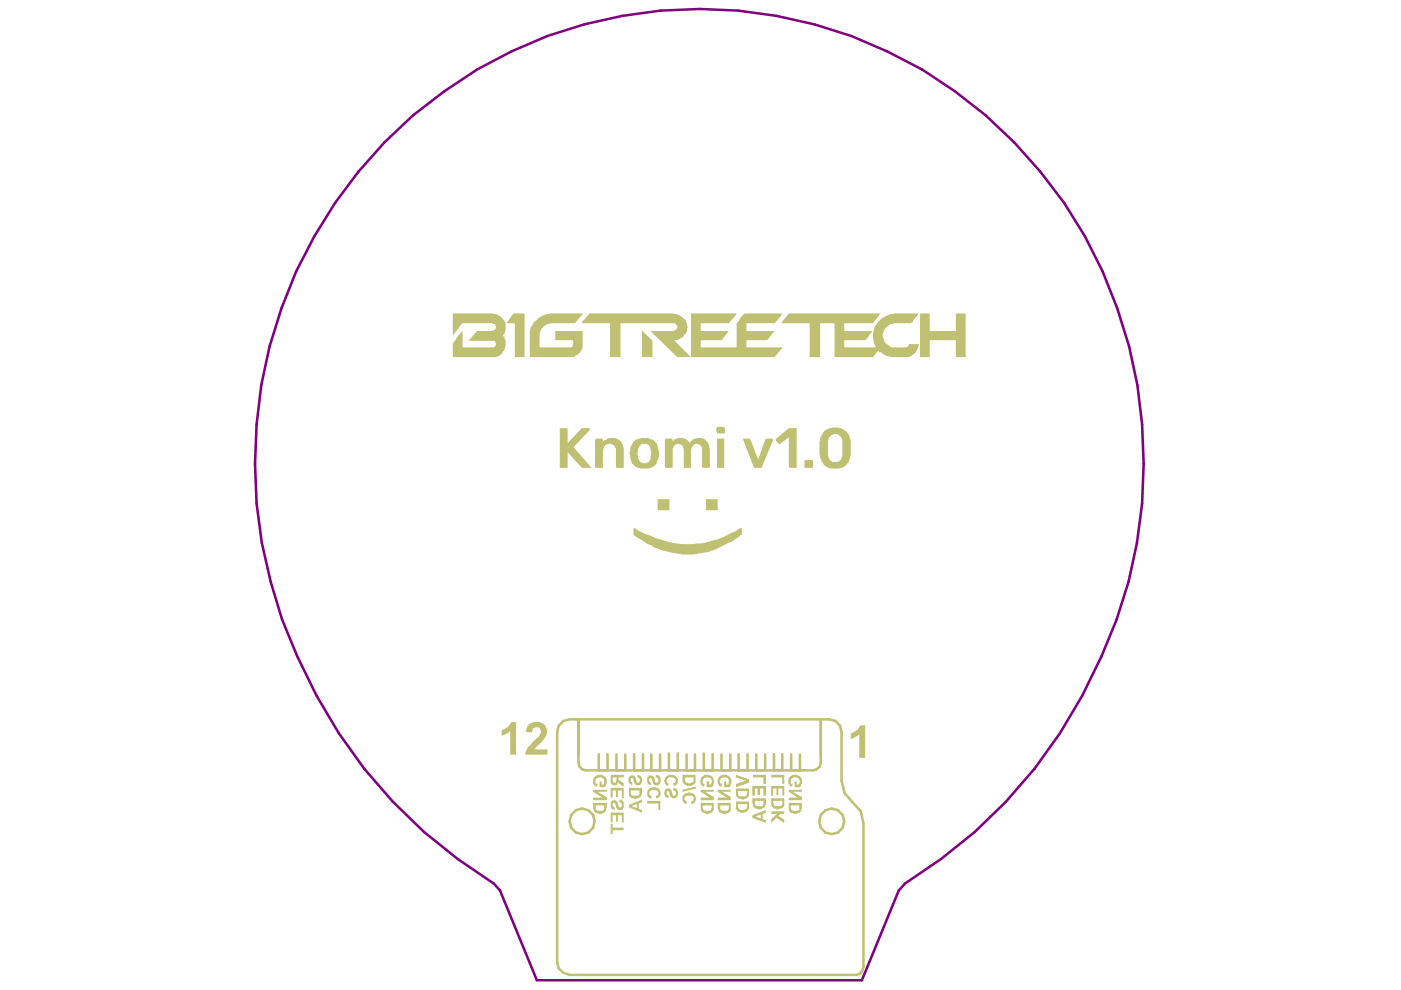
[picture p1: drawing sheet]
<svg xmlns="http://www.w3.org/2000/svg" width="297mm" height="210mm" viewBox="0 0 297 210" stroke-linecap="round" stroke-linejoin="round" font-family="sans-serif">
<g fill="none" stroke="#c0c073" stroke-width=".54">
<path d="M119.4 152.9l1.4-.4h55l1.3 .4 1 1 .3 1.3v10.4l.7 2.6 3.4 3.8 .6 2.6v30.4l-.3 .8-.5 .7-.8 .2h-60.7l-1.4-.4-.9-1-.4-1.3v-48.8l.4-1.3zM122.6 152.5v9.1l.3 .9 .5 .6 .8 .2h48.2l.7-.2 .7-.6 .2-.9v-9.1M126.9 159.9v3.4M128.8 159.9v3.4M130.7 160v3.3M132.6 160v3.3M134.4 159.9v3.4M136.3 159.9v3.4M138.1 160v3.3M140 160v3.3M141.8 159.8v3.5M143.7 159.8v3.5"/>
<path d="M145.6 160v3.3M147.3 160v3.3M149.2 159.8v3.5M151.1 159.9v3.4M153 160v3.3M154.8 160v3.3M156.6 159.9v3.4M158.5 159.9v3.4M160.4 160v3.3M162.2 160v3.3M164.1 159.9v3.4M165.9 159.9v3.4"/>
<path d="M167.7 160v3.3M169.6 160v3.3"/>
<circle cx="123.4" cy="174.1" r="2.69"/>
<circle cx="176.3" cy="174.2" r="2.69"/>
</g>
<g fill="#c0c073">
<path d="M180.4 155.4h.3l.9-.5 .9-1.1h.9v6.9h-1.2v-5l-1 .7-.8 .3z"/>
<path d="M144.7 167.5l2.9-.7v.4l-2.9 .7z"/>
<path d="M144.8 168.6a2.22 2.22 0 0 1 2-.5 .94 .94 0 0 1 .7 1h.1l-.1 .6a.98 .98 0 0 1-.9 .8l-.1-.6a.67 .67 0 0 0 .5-.8 .67 .67 0 0 0-.9-.4 .66 .66 0 0 0-.8 .3 .66 .66 0 0 0 .1 .8l.3 .1-.2 .6a1.33 1.33 0 0 1-.8-1.7h.1z"/>
<path d="M141.1 164.7a1.87 1.87 0 0 1 2.4 0 1.2 1.2 0 0 1-.6 1.9l-.3-.5 .6-.2v-.2h.1a1.06 1.06 0 0 0-.8-.9 1.06 1.06 0 0 0-1.1 .4 .56 .56 0 0 0 .4 .9l-.1 .5a1.15 1.15 0 0 1-.7-1.6z"/>
<path d="M141 167.5a.87 .87 0 0 1 .9-.3 .87 .87 0 0 1 .6 .8l.1 .6a.46 .46 0 0 0 .6 0 .46 .46 0 0 0 .1-.6l-.1-.3-.4-.1v-.6a1.12 1.12 0 0 1 .8 1.8 .8 .8 0 0 1-.9 .5 .8 .8 0 0 1-.6-.9h-.2l-.1-.7a.42 .42 0 0 0-.5 .2 .42 .42 0 0 0 .1 .5l.4 .3-.1 .6-.2-.2a.49 .49 0 0 1-.5-.5l-.2-.2z"/>
<path d="M167.4 164.7a1.67 1.67 0 0 1 2.5 .3 1.88 1.88 0 0 1-.3 1.9h-1.1v-1.2h.4v.7h.4v-.2a.53 .53 0 0 0 .2-.8 .79 .79 0 0 0-1-.6l-.6 .2v.1a.71 .71 0 0 0-.2 1l.4 .1-.2 .6a1.15 1.15 0 0 1-.7-1.7z"/>
<path d="M167.2 167.5h2.8v.4h-1.9l1.9 1.1v.7h-2.8v-.6h1.8l-1.8-1.2z"/>
<path d="M156 164.3l2.8 .9v.7l-2.8 1v-.7l2.1-.7-2.1-.7z"/>
<path d="M159.6 164.3h2.8v1.9h-.5v-1.4h-2.3z"/>
<path d="M159.5 166.6h2.9v2.1h-.5v-1.5h-.7v1.4h-.6v-1.4h-.5v1.5h-.6z"/>
<path d="M163.5 164.3h2.8v1.9h-.4v-1.4h-2.4z"/>
<path d="M163.5 166.6h2.8v2.1h-.4v-1.5h-.9v1.4h-.4v-1.4h-.7v1.5h-.4z"/>
<path d="M163.5 172h2.8v.6h-.9l-.4 .4 1.3 .8v.7l-1.7-1.1-1.1 1.1v-.8l1.3-1.1h-1.3z"/>
<path d="M148.6 165a1.59 1.59 0 0 1 2.6 0 1.88 1.88 0 0 1-.3 1.9h-1.1v-1.2h.6v.7h.2l.3-.6a1.03 1.03 0 0 0-1.4-1v.2a.52 .52 0 0 0-.5 .7l.1 .5h.3l-.1 .6h-.2a1.24 1.24 0 0 1-.5-1.7z"/>
<path d="M148.6 167.5h2.7v.4h-1.8l1.8 1.1v.7h-2.7v-.6h1.8l-1.8-1.2z"/>
<path d="M152.4 164.7a1.68 1.68 0 0 1 2.4 .1 1.74 1.74 0 0 1-.1 2.1h-1.1v-1.2h.4v.7h.4l.1-.3a.97 .97 0 0 0-.3-1.2 .97 .97 0 0 0-1.2 .1l-.3 .2v.3h-.1v.3h.1l.2 .4h.2l-.1 .6h-.3a1.51 1.51 0 0 1-.3-2.1z"/>
<path d="M152.2 167.5h2.7v.4h-1.8l1.8 1.1v.7h-2.7v-.6h1.9l-1.9-1.2z"/>
<path d="M137.2 164.8a.8 .8 0 0 1 .9-.4 .8 .8 0 0 1 .6 .7l.2 .3a.49 .49 0 0 0 .5 .5l.2-.1a.62 .62 0 0 0-.3-.8v-.2h-.3l.2-.5a1.1 1.1 0 0 1 .8 1.5 .88 .88 0 0 1-.6 .7 .88 .88 0 0 1-.9-.3l-.4-1.2a.42 .42 0 0 0-.5 .3 .42 .42 0 0 0 .3 .5l.2 .1v.6l-.7-.3v-.3h-.2z"/>
<path d="M137.4 167.5l.1-.2a1.72 1.72 0 0 1 2.1-.1l.4 .4 .1 .5-.1 .3a.98 .98 0 0 1-.8 .9v.1l-.2-.6 .6-.4v-.3a.98 .98 0 0 0-1.7-.4 .51 .51 0 0 0-.2 .6 .51 .51 0 0 0 .5 .4l-.1 .7a1.23 1.23 0 0 1-.7-1.8z"/>
<path d="M137.2 169.8h2.8v1.9h-.4v-1.3h-2.4z"/>
<path d="M126 164.7a1.54 1.54 0 0 1 1.6-.4 1.54 1.54 0 0 1 1.1 1.2v.6l-.5 .8h-1.1v-1.2h.4v.7h.5l.1-.3a.97 .97 0 0 0-.4-1.2 .97 .97 0 0 0-1.3 .2l-.1 .3a.56 .56 0 0 0 .4 .8l-.1 .6h-.3a1.51 1.51 0 0 1-.3-2.1z"/>
<path d="M125.7 167.5h3v.4h-2l2 1.1v.7h-3v-.6h2l-2-1.2z"/>
<path d="M129.5 167h2.7v2.3h-.4v-1.7h-.8v1.4h-.4v-1.4h-.7v1.5h-.4z"/>
<path d="M129.5 170.1a.72 .72 0 0 1 .7-.5 .72 .72 0 0 1 .7 .6h.1v.4h.1a.49 .49 0 0 0 .6 .6l.1-.1a.62 .62 0 0 0-.2-.9v-.1h-.3l.1-.6a1.1 1.1 0 0 1 .8 1.6 .84 .84 0 0 1-.9 .6 .84 .84 0 0 1-.7-.9l-.2-.4a.36 .36 0 0 0-.5 0 .36 .36 0 0 0 .1 .5l.3 .3v.5l-.3-.1a.57 .57 0 0 1-.5-.8z"/>
<path d="M129.5 172.3h2.7v2.1h-.4v-1.6h-.8v1.4h-.4v-1.4h-.7v1.6h-.4z"/>
<path d="M129.5 174.6h.4v.9h2.3v.5h-2.3v.9h-.4z"/>
<path d="M134.3 111.9a24.4 24.4 0 0 0 12.9 3.5l.3-.2a6.5 6.5 0 0 0 2.9-.4 18.9 18.9 0 0 0 4.9-1.9l.7-.3 .7-.5 .6-.2v1.5l-.4 .2-2 1.4-.5 .1a9.7 9.7 0 0 1-3.6 1.7l-1.3 .4a16 16 0 0 1-9.9-.9l-2.2-.9-3.1-2z"/>
<path d="M106.4 154.7h.3l.9-.5 .9-1.1h.9v6.9h-1.2v-5l-1 .7-.8 .3z"/>
<path d="M112.1 153.6a2.89 2.89 0 0 1 3.5 .2l.3 .7a2.52 2.52 0 0 1-.7 2.3l-1.9 2.1h2.8v1.1h-4.7a1.62 1.62 0 0 1 .5-1.4l1.5-1.8a2.37 2.37 0 0 0 1.3-1.9 .91 .91 0 0 0-1-.7 .91 .91 0 0 0-.8 .8l-.2 .3-1.2-.1v-.5z"/>
<path d="M133.4 164.7h.1a.59 .59 0 0 1 1-.1l.2 .2v.3h.2l.1 .8a.55 .55 0 0 0 .6-.3 .55 .55 0 0 0-.2-.6l-.2-.2v-.5a1.18 1.18 0 0 1 .9 .8 1.18 1.18 0 0 1-.4 1.3v.1a1.04 1.04 0 0 1-1.4-1.1l-.1-.4a.42 .42 0 0 0-.5 .2 .42 .42 0 0 0 .1 .5v.1h.2v.7l-.1-.1a.49 .49 0 0 1-.5-.6l-.2-.1z"/>
<path d="M118.7 90.9l.1-.1h1.4l.2 .1v3.1l2.9-3.2h1.6l.2 .1v.3l-3.5 3.6 3.7 4.1-.1 .3h-1.8l-3-3.3v3.2l-.2 .1h-1.5z"/>
<path d="M126.3 93h1.4l.1 .1v.7a2.53 2.53 0 0 1 3.9-.1l.5 1.2v4.3h-1.5l-.1-.1v-3.5a1.27 1.27 0 0 0-.4-1.2 1.32 1.32 0 0 0-2 .2l-.2 .3-.2 .7v3.6h-1.5l-.1-.3v-5.6z"/>
<path d="M141.1 93h1.4l.1 .7a1.92 1.92 0 0 1 2.4-.7 1.6 1.6 0 0 1 1.2 1l.2-.2a2.18 2.18 0 0 1 2.4-.9 2.18 2.18 0 0 1 1.6 2l.1 .3v3.9l-.1 .1h-1.4l-.2-.1v-3.5a1.09 1.09 0 0 0-.4-1.2l-.4-.2a.74 .74 0 0 0-1.1 .3l-.3 .3-.1 .5v3.9h-1.5v-3.6a1.25 1.25 0 0 0-1.4-1.5l-.4 .1-.6 .9v4l-.1 .1h-1.4l-.1-.3v-5.6z"/>
<path d="M157.6 93h1.3l.2 .1 1.6 4.3 1.6-4.3 .1-.1h1.4l.1 .1-2.5 6.1h-1.5z"/>
<path d="M164.5 93l2.7-2.2h1.7v8.4h-1.5l-.2-.1v-6.4l-1.9 1.4v.1l-.8-.8z"/>
<path d="M170.6 97.7l.1-.2h1.5l.2 .2v1.4l-.2 .1h-1.6z"/>
<path d="M144.7 164.3v1.5h.1v.3l.3 .3a1.74 1.74 0 0 0 2.2-.3l.2-.2v-1.6zM145.3 164.8h1.7v.6a.52 .52 0 0 1-.6 .5v.2l-.6-.2a.56 .56 0 0 1-.5-.2 .56 .56 0 0 1 0-.6z"/>
<path d="M167.2 170.2v1.4a.52 .52 0 0 0 .6 .7l.1 .1a2.22 2.22 0 0 0 2-.4v-.4h.1v-1.4zM167.7 170.8h1.8v.4a.55 .55 0 0 1-.7 .7l-.2 .1-.4-.1a.52 .52 0 0 1-.5-.7z"/>
<path d="M156 167.2v.9a1.3 1.3 0 0 0 1.8 1.3l.6-.1 .4-.6v-1.5zM156.5 167.7h1.9v.7h-.1a.63 .63 0 0 1-1 .4 .43 .43 0 0 1-.5 .1 .43 .43 0 0 1-.2-.5h-.1z"/>
<path d="M156 169.9v1a1.25 1.25 0 0 0 1.6 1.4l.4-.1a.98 .98 0 0 0 .8-1.1v-1.2zM156.5 170.5h1.9v.4a.52 .52 0 0 1-.6 .7v.1a1.03 1.03 0 0 1-1.3-.9z"/>
<path d="M159.5 169.3v1.1h.1a.7 .7 0 0 0 .6 .9v.2h.3a1.7 1.7 0 0 0 1.8-.6v-.3h.1v-1.3zM160.1 169.8h1.8v.4a.64 .64 0 0 1-.3 .7 .64 .64 0 0 1-.7 0h-.3a.52 .52 0 0 1-.5-.7z"/>
<path d="M159.5 172.8v.6l2.9 1.1v-.5l-.7-.3v-1.1l.7-.3v-.6zM160.2 173.1l1.1-.4v.8z"/>
<path d="M163.5 169.3v1.3a1.5 1.5 0 0 0 2.2 .7l.6-.4v-1.6zM163.9 169.8h2v.6a.52 .52 0 0 1-.7 .5h-.3a.56 .56 0 0 1-.6 0 .56 .56 0 0 1-.2-.5z"/>
<path d="M148.6 170.2v1.4a.96 .96 0 0 0 .9 .8 1.36 1.36 0 0 0 1.8-.7v-1.5zM149 170.8h1.9l-.1 .5a.49 .49 0 0 1-.6 .6l-.2 .1-.5-.1a.57 .57 0 0 1-.5-.8z"/>
<path d="M152.2 170.2v1.3l.1 .2a.49 .49 0 0 0 .6 .6v.1h.4v.2l.9-.2a1.03 1.03 0 0 0 .7-1.2v-1zM152.7 170.8h1.8v.5a.57 .57 0 0 1-.8 .6l-.1 .1v-.1h-.3a.52 .52 0 0 1-.6-.7z"/>
<path d="M125.7 170.2v1.3a1.44 1.44 0 0 0 1.4 1.1 1.42 1.42 0 0 0 1.6-1.4v-1zM126.3 170.8h1.8v.5a.57 .57 0 0 1-.8 .6l-.2 .1v-.1h-.2a.52 .52 0 0 1-.6-.7z"/>
<path d="M129.5 164.3v1.1a.88 .88 0 0 0 .3 1 .88 .88 0 0 0 1.1 0l.1-.6 .3 .4 .9 .6v-.7l-1.1-.7v-.6h1.1v-.5zM129.9 164.8h.8v.6l-.1 .1a.3 .3 0 0 1-.2 .5 .3 .3 0 0 1-.4-.3h-.1z"/>
<path d="M149.7 105.8h2.5v2.4h-2.5zM139.4 105.8h2.5v2.4h-2.5z"/>
<path d="M133.4 167v1.1a.7 .7 0 0 0 .5 1v.2h.3a1.51 1.51 0 0 0 1.8-.6v-.3h.1v-1.4zM133.8 167.6h1.8v.4a.64 .64 0 0 1-.3 .7 .64 .64 0 0 1-.7 0h-.3a.52 .52 0 0 1-.5-.7z"/>
<path d="M133.4 170.6v.6l2.7 1.1v-.6l-.7-.2v-1.1l.7-.3v-.6zM133.9 170.9l1.1-.4v.8z"/>
<path d="M96 66.5h8.6a3.9 3.9 0 0 1 2.3 1.5 3.1 3.1 0 0 1-.2 3.2l.2 .2v.3a1.15 1.15 0 0 1 .3 1.3l-.3 1.1a2.3 2.3 0 0 1-2.5 1.6h-8.4v-2.9l1.2-1.8 .9-.8v3.4h6.3a.76 .76 0 0 0 .7-.4 .76 .76 0 0 0-.1-.8l-.1-.1h-5.3l-.1-.2 1.6-1.9h3.2a.98 .98 0 0 0 .8-1.1l-.2-.4-.5-.2h-6.5l-1.6 2.4-.3 .1zM108.9 66.5h2.2l.1 .1v9.1h-2.1v-7.2h-1.8zM113.2 68.4a6.2 6.2 0 0 1 2.7-1.8l.7-.1h6.9l-1.6 2h-5.3v.2a1.49 1.49 0 0 0-1.5 .8l-.3 .1-.4 1v3h6.8l.1-.1 .3-.8-.1-.6h-3.6l-.2-.1v-1.8h5.8v3a2.42 2.42 0 0 1-1.4 2.1l-.5 .4h-9.3v-4.8a4.7 4.7 0 0 1 .9-2.5zM124.8 66.6l.1-.1h17.9l.1 .1a2.87 2.87 0 0 1 2.6 1.8l.3 1-.1 .2a1.17 1.17 0 0 1-.6 1.3 2.34 2.34 0 0 1-2.2 1.2l3.6 3.6v-9.2h9.5l.2 .1-1.7 1.9h-5.9v1.6l.1 .1h5.8l-1.5 1.9h-4.3l-.1 .2v1.3h7.6v-5.1l.5-.5 .4-.8 .7-.7h7.9l.2 .1h-.2l-1.4 1.9h-6v1.7h5.9l-1.5 1.9h-4.4v1.5h7.4l.2 .2-1.7 1.9h-20.6l-5.7-5.5h4.6a1.08 1.08 0 0 0 1.1-1.1l-.3-.4-.4-.2h-11.3v7.2h-2.3v-7.2h-5.9v-.2zM167.2 66.5h19.4l-1.5 2h-6.1v1.7h6l-1.6 1.9h-4.4v1.5h6.8a4.8 4.8 0 0 1 4-7.1h4.8v.2l-.9 1.1-.2 .5-.4 .2h-3.6a2.59 2.59 0 0 0-2.1 1.8 2.59 2.59 0 0 0 .6 2.7l.3 .1a1.62 1.62 0 0 0 1.4 .5h2.4l.6-.4v-.2h2.1v.1a2.78 2.78 0 0 1-2.9 2.6h-2a5.3 5.3 0 0 1-3.7-1.4l-1.1 1.4h-8.2v-7.2h-3v7.2h-2.2v-7.2h-6.1zM195.1 66.6l.1-.1h1.8l.1 .1v3.5l.2 .1h5.4v-3.6l.1-.1h1.8l.1 .1v9.1h-2v-3.6h-5.4l-.2 .2v3.4h-2zM136.1 70.2l2.2 2.1v3.4h-2.2z"/>
<path d="M134.2 93.8a3.4 3.4 0 0 1 3.2-.9l.2 .1a2.45 2.45 0 0 1 2 2.3l.1 .5a4.5 4.5 0 0 1-1 3 4.4 4.4 0 0 1-4 .1l-.1-.1a2.49 2.49 0 0 1-1-2.1l-.1-.3v-.6l.1-.2a2.1 2.1 0 0 1 .6-1.8zM135.6 94.5l-.4 1.4v.5l.1 .2a1.39 1.39 0 0 0 .7 1.5 1.39 1.39 0 0 0 1.6-.3 3.3 3.3 0 0 0-.1-3.4l-.7-.3a1.28 1.28 0 0 0-1.2 .4z"/>
<path d="M152 93h1.6v6.2h-1.6zM152 90.5h1.6l.1 .1v1.1l-.1 .2h-1.6l-.1-.3z"/>
<path d="M174.4 91.7l.2-.1a3.4 3.4 0 0 1 5.5 1l.3 .8v1.4a4.9 4.9 0 0 1-.7 3.4 2.82 2.82 0 0 1-2.8 1.1 2.6 2.6 0 0 1-2.9-2l-.3-.9v-1.2a5.2 5.2 0 0 1 .7-3.5zM175.8 92.7l-.3 .7v1.4a4.7 4.7 0 0 0 .6 2.9 1.55 1.55 0 0 0 1.6 .1 1.55 1.55 0 0 0 .9-1.4v-1.9a2.01 2.01 0 0 0-1.3-2.5h-.5z"/>
</g>
<path d="M81.5 30.2a93 93 0 0 1 139 6.2 97.7 97.7 0 0 1 13.1 102.7 105 105 0 0 1-41.7 48.2l-1.3 1.5-7.9 19h-68.9l-7.8-19-1.3-1.5a105.1 105.1 0 0 1-41.7-48.2 97.7 97.7 0 0 1 18.5-108.9z" fill="none" stroke="#800080" stroke-width=".54"/>
</svg>
